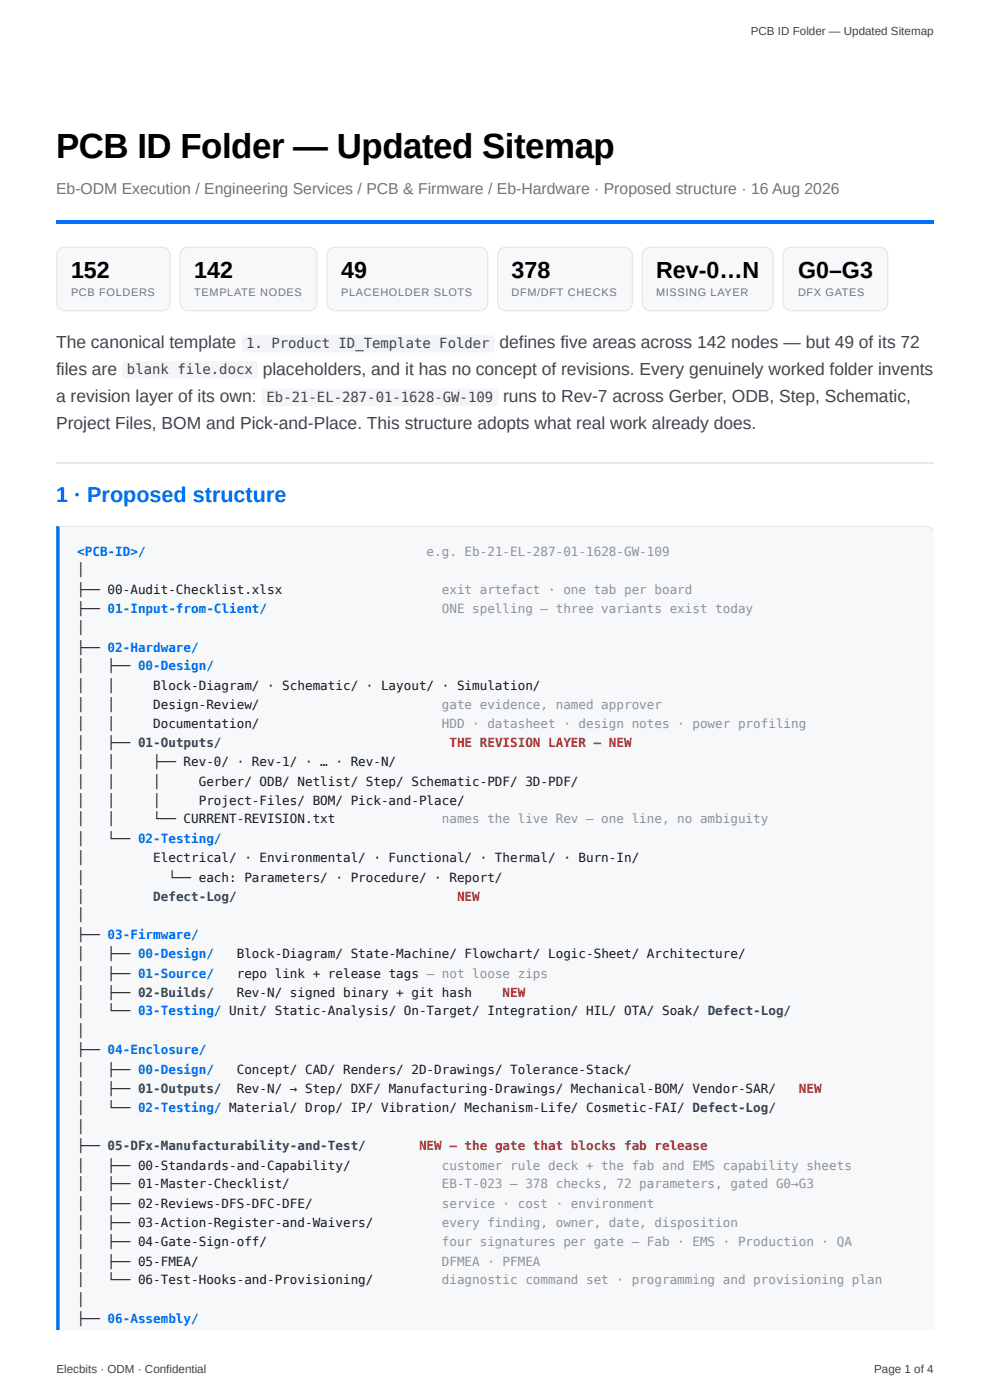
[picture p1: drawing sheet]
<svg xmlns="http://www.w3.org/2000/svg" width="210mm" height="297mm" viewBox="0 0 210 297" stroke-linecap="round" stroke-linejoin="round" font-family="sans-serif">
<defs><g id="words">
<text font-size="7.4" x="11.9" y="33.6">PCB ID Folder — Updated Sitemap</text>
<g font-size="4.9">
<text x="15.1" y="59">152</text>
<text x="41.2" y="59">142</text>
<text x="72.4" y="59">49</text>
<text x="108.6" y="59">378</text>
<text x="139.3" y="59">Rev-0…N</text>
<text x="169.5" y="59">G0–G3</text>
</g>
<text font-size="4.6" fill="#0070ff" x="11.9" y="106.6">1 · Proposed structure</text>
<g font-size="3.7" fill="#3d4550">
<text x="11.9" y="73.8">The canonical template</text>
<text x="106.1" y="73.8">defines five areas across 142 nodes — but 49 of its 72</text>
<text x="11.9" y="79.6">files are</text>
<text x="55.8" y="79.6">placeholders, and it has no concept of revisions. Every genuinely worked folder invents</text>
<text x="11.9" y="85.5">a revision layer of its own:</text>
<text x="106.8" y="85.5">runs to Rev-7 across Gerber, ODB, Step, Schematic,</text>
<text x="11.9" y="91">Project Files, BOM and Pick-and-Place. This structure adopts what real work already does.</text>
</g>
<text font-size="3.3" fill="#6b7480" x="11.9" y="41.3">Eb-ODM Execution / Engineering Services / PCB &amp; Firmware / Eb-Hardware · Proposed structure · 16 Aug 2026</text>
<g font-size="3" fill="#3d4550">
<text x="52.3" y="74">1. Product ID_Template Folder</text>
<text x="27" y="79.5">blank file.docx</text>
<text x="56.6" y="85.3">Eb-21-EL-287-01-1628-GW-109</text>
</g>
<text font-size="2.7" fill="#0070ff" x="16.4" y="118">&lt;PCB-ID&gt;/</text>
<g font-size="2.7" fill="#8a929d">
<text x="90.6" y="118">e.g. Eb-21-EL-287-01-1628-GW-109</text>
<text x="93.8" y="126.2">exit artefact · one tab per board</text>
<text x="93.8" y="130.2">ONE spelling — three variants exist today</text>
<text x="93.8" y="150.5">gate evidence, named approver</text>
<text x="93.8" y="154.5">HDD · datasheet · design notes · power profiling</text>
<text x="93.8" y="174.9">names the live Rev — one line, no ambiguity</text>
<text x="93.8" y="248.4">customer rule deck + the fab and EMS capability sheets</text>
<text x="93.8" y="252.4">EB-T-023 — 378 checks, 72 parameters, gated G0→G3</text>
<text x="93.8" y="256.6">service · cost · environment</text>
<text x="93.8" y="260.6">every finding, owner, date, disposition</text>
<text x="93.8" y="264.6">four signatures per gate — Fab · EMS · Production · QA</text>
<text x="93.8" y="268.8">DFMEA · PFMEA</text>
<text x="93.8" y="272.8">diagnostic command set · programming and provisioning plan</text>
</g>
<g font-size="2.7" fill="#14171c">
<text x="16.4" y="122">│</text>
<text x="16.4" y="126.2">├── 00-Audit-Checklist.xlsx</text>
<text x="16.4" y="130.2">├── 01-Input-from-Client/</text>
<text x="16.4" y="134.1">│</text>
<text x="16.4" y="138.4">├── 02-Hardware/</text>
<text x="16.4" y="142.3">│</text>
<text x="22.9" y="142.3">├── 00-Design/</text>
<text x="16.4" y="146.6">│</text>
<text x="22.9" y="146.6">│</text>
<text x="32.5" y="146.6">Block-Diagram/ · Schematic/ · Layout/ · Simulation/</text>
<text x="16.4" y="150.5">│</text>
<text x="16.4" y="154.5">│</text>
<text x="22.9" y="150.5">│</text>
<text x="22.9" y="154.5">│</text>
<text x="32.5" y="150.5">Design-Review/</text>
<text x="32.5" y="154.5">Documentation/</text>
<text x="16.4" y="158.8">│</text>
<text x="22.9" y="158.8">├── 01-Outputs/</text>
<text x="16.4" y="162.7">│</text>
<text x="16.4" y="167">│</text>
<text x="22.9" y="162.7">│</text>
<text x="22.9" y="167">│</text>
<text x="32.5" y="162.7">├── Rev-0/ · Rev-1/ · … · Rev-N/</text>
<text x="32.5" y="167">│</text>
<text x="42.2" y="167">Gerber/ ODB/ Netlist/ Step/ Schematic-PDF/ 3D-PDF/</text>
<text x="16.4" y="170.9">│</text>
<text x="22.9" y="170.9">│</text>
<text x="32.5" y="170.9">│</text>
<text x="42.2" y="170.9">Project-Files/ BOM/ Pick-and-Place/</text>
<text x="16.4" y="174.9">│</text>
<text x="16.4" y="179.1">│</text>
<text x="22.9" y="174.9">│</text>
<text x="22.9" y="179.1">└── 02-Testing/</text>
<text x="32.5" y="174.9">└── CURRENT-REVISION.txt</text>
<text x="16.4" y="183.1">│</text>
<text x="32.5" y="183.1">Electrical/ · Environmental/ · Functional/ · Thermal/ · Burn-In/</text>
<text x="16.4" y="187.3">│</text>
<text x="16.4" y="191.3">│</text>
<text x="35.8" y="187.3">└── each: Parameters/ · Procedure/ · Report/</text>
<text x="16.4" y="195.3">│</text>
<text x="16.4" y="199.5">├── 03-Firmware/</text>
<text x="16.4" y="203.5">│</text>
<text x="22.9" y="203.5">├── 00-Design/</text>
<text x="50.3" y="203.5">Block-Diagram/ State-Machine/ Flowchart/ Logic-Sheet/ Architecture/</text>
<text x="16.4" y="207.7">│</text>
<text x="22.9" y="207.7">├── 01-Source/</text>
<text x="50.3" y="207.7">repo link + release tags — not loose zips</text>
<text x="16.4" y="211.7">│</text>
<text x="16.4" y="215.6">│</text>
<text x="22.9" y="211.7">├── 02-Builds/</text>
<text x="22.9" y="215.6">└── 03-Testing/ Unit/ Static-Analysis/ On-Target/ Integration/ HIL/ OTA/ Soak/ Defect-Log/</text>
<text x="50.3" y="211.7">Rev-N/ signed binary + git hash</text>
<text x="16.4" y="219.9">│</text>
<text x="16.4" y="223.8">├── 04-Enclosure/</text>
<text x="16.4" y="228.1">│</text>
<text x="16.4" y="232">│</text>
<text x="22.9" y="228.1">├── 00-Design/</text>
<text x="22.9" y="232">├── 01-Outputs/</text>
<text x="50.3" y="232">Rev-N/ → Step/ DXF/ Manufacturing-Drawings/ Mechanical-BOM/ Vendor-SAR/</text>
<text x="50.3" y="228.1">Concept/ CAD/ Renders/ 2D-Drawings/ Tolerance-Stack/</text>
<text x="16.4" y="236.3">│</text>
<text x="22.9" y="236.3">└── 02-Testing/ Material/ Drop/ IP/ Vibration/ Mechanism-Life/ Cosmetic-FAI/ Defect-Log/</text>
<text x="16.4" y="240.2">│</text>
<text x="16.4" y="244.2">├── 05-DFx-Manufacturability-and-Test/</text>
<text x="16.4" y="248.4">│</text>
<text x="22.9" y="248.4">├── 00-Standards-and-Capability/</text>
<text x="16.4" y="252.4">│</text>
<text x="16.4" y="256.6">│</text>
<text x="22.9" y="252.4">├── 01-Master-Checklist/</text>
<text x="22.9" y="256.6">├── 02-Reviews-DFS-DFC-DFE/</text>
<text x="16.4" y="260.6">│</text>
<text x="22.9" y="260.6">├── 03-Action-Register-and-Waivers/</text>
<text x="16.4" y="264.6">│</text>
<text x="16.4" y="268.8">│</text>
<text x="22.9" y="264.6">├── 04-Gate-Sign-off/</text>
<text x="22.9" y="268.8">├── 05-FMEA/</text>
<text x="16.4" y="272.8">│</text>
<text x="22.9" y="272.8">└── 06-Test-Hooks-and-Provisioning/</text>
<text x="16.4" y="277">│</text>
<text x="16.4" y="281">├── 06-Assembly/</text>
</g>
<g font-size="2.7" fill="#c53030">
<text x="95.4" y="158.8">THE REVISION LAYER — NEW</text>
<text x="97.1" y="191.3">NEW</text>
<text x="106.7" y="211.7">NEW</text>
<text x="169.6" y="232">NEW</text>
<text x="89" y="244.2">NEW — the gate that blocks fab release</text>
</g>
<text font-size="2.7" fill="#0a7d3f" x="32.5" y="191.3">Defect-Log/</text>
<g font-size="2.5" fill="#404449">
<text x="159.4" y="7.4">PCB ID Folder — Updated Sitemap</text>
<text x="12" y="291.6">Elecbits · ODM · Confidential</text>
<text x="185.6" y="291.6">Page 1 of 4</text>
</g>
<g font-size="2.3" fill="#6b7480">
<text x="15.1" y="63">PCB FOLDERS</text>
<text x="41.2" y="63">TEMPLATE NODES</text>
<text x="72.4" y="63">PLACEHOLDER SLOTS</text>
<text x="108.6" y="63">DFM/DFT CHECKS</text>
<text x="139.3" y="63">MISSING LAYER</text>
<text x="169.5" y="63">DFX GATES</text>
</g>
</g></defs>
<path d="M11.9 46.8h186.3v.8h-186.3z" fill="#0070ff"/>
<path d="M11.9 98.3h186.3" fill="none" stroke="#e4e7eb" stroke-width=".26"/>
<path d="M12.3 111.8h184.3a1.59 1.59 0 0 1 1.6 1.7v169.1h-185.9z" fill="#f7f8fa"/>
<g fill="#e4e7eb">
<path d="M11.9 111.7h186.3v1.1h-186.3z"/>
<path d="M197.3 111.7h.9v170.9h-.9z"/>
</g>
<path d="M11.9 111.7l.8 .2v170.7h-.8z" fill="#0070ff"/>
<path d="M12.5 53l.6-.3 .7-.2h20.6a1.72 1.72 0 0 1 1.7 1.7v10.1a1.72 1.72 0 0 1-1.7 1.7h-20.6a1.72 1.72 0 0 1-1.8-1.7v-10.1l.2-.6z" fill="#f7f8fa"/>
<path d="M12.5 53l.6-.3 .7-.2h20.6a1.72 1.72 0 0 1 1.7 1.7v10.1a1.72 1.72 0 0 1-1.7 1.7h-20.6a1.72 1.72 0 0 1-1.8-1.7v-10.1l.2-.6z" fill="none" stroke="#e4e7eb" stroke-width=".26"/>
<path d="M38.7 53l.6-.3 .7-.2h25.6a1.72 1.72 0 0 1 1.7 1.7v10.1a1.72 1.72 0 0 1-1.7 1.7h-25.6a1.72 1.72 0 0 1-1.8-1.7v-10.1l.2-.6z" fill="#f7f8fa"/>
<path d="M38.7 53l.6-.3 .7-.2h25.6a1.72 1.72 0 0 1 1.7 1.7v10.1a1.72 1.72 0 0 1-1.7 1.7h-25.6a1.72 1.72 0 0 1-1.8-1.7v-10.1l.2-.6z" fill="none" stroke="#e4e7eb" stroke-width=".26"/>
<path d="M70 53l.5-.3 .7-.2h30.7a1.72 1.72 0 0 1 1.7 1.7v10.1a1.72 1.72 0 0 1-1.7 1.7h-30.7a1.72 1.72 0 0 1-1.7-1.7v-10.1l.1-.6z" fill="#f7f8fa"/>
<path d="M70 53l.5-.3 .7-.2h30.7a1.72 1.72 0 0 1 1.7 1.7v10.1a1.72 1.72 0 0 1-1.7 1.7h-30.7a1.72 1.72 0 0 1-1.7-1.7v-10.1l.1-.6z" fill="none" stroke="#e4e7eb" stroke-width=".26"/>
<path d="M106.2 53l.6-.3 .6-.2h25.2a1.72 1.72 0 0 1 1.7 1.7v10.1a1.72 1.72 0 0 1-1.7 1.7h-25.2a1.72 1.72 0 0 1-1.7-1.7v-10.1l.1-.6z" fill="#f7f8fa"/>
<path d="M106.2 53l.6-.3 .6-.2h25.2a1.72 1.72 0 0 1 1.7 1.7v10.1a1.72 1.72 0 0 1-1.7 1.7h-25.2a1.72 1.72 0 0 1-1.7-1.7v-10.1l.1-.6z" fill="none" stroke="#e4e7eb" stroke-width=".26"/>
<path d="M136.9 53l.6-.3 .6-.2h24.4a1.72 1.72 0 0 1 1.7 1.7v10.1a1.72 1.72 0 0 1-1.7 1.7h-24.4a1.72 1.72 0 0 1-1.7-1.7v-10.1l.1-.6z" fill="#f7f8fa"/>
<path d="M136.9 53l.6-.3 .6-.2h24.4a1.72 1.72 0 0 1 1.7 1.7v10.1a1.72 1.72 0 0 1-1.7 1.7h-24.4a1.72 1.72 0 0 1-1.7-1.7v-10.1l.1-.6z" fill="none" stroke="#e4e7eb" stroke-width=".26"/>
<path d="M166.8 53l.6-.3 .6-.2h18.8a1.72 1.72 0 0 1 1.7 1.7v10.1a1.72 1.72 0 0 1-1.7 1.7h-18.8a1.72 1.72 0 0 1-1.7-1.7v-10.1l.1-.6z" fill="#f7f8fa"/>
<path d="M166.8 53l.6-.3 .6-.2h18.8a1.72 1.72 0 0 1 1.7 1.7v10.1a1.72 1.72 0 0 1-1.7 1.7h-18.8a1.72 1.72 0 0 1-1.7-1.7v-10.1l.1-.6z" fill="none" stroke="#e4e7eb" stroke-width=".26"/>
<g fill="#f2f4f7">
<path d="M51.6 71.4l.5-.2h52.1a.79 .79 0 0 1 .8 .8v2.1a.79 .79 0 0 1-.8 .8h-52.1a.79 .79 0 0 1-.8-.8v-2.1z"/>
<path d="M26.2 77l.5-.3h27.3a.79 .79 0 0 1 .8 .8v2.1a.79 .79 0 0 1-.8 .8h-27.3a.79 .79 0 0 1-.8-.8v-2.1z"/>
<path d="M55.8 82.8l.6-.3h48.6a.79 .79 0 0 1 .8 .8v2.2a.79 .79 0 0 1-.8 .8h-48.6a.79 .79 0 0 1-.8-.8v-2.2z"/>
</g>
<use href="#words"/>
</svg>
